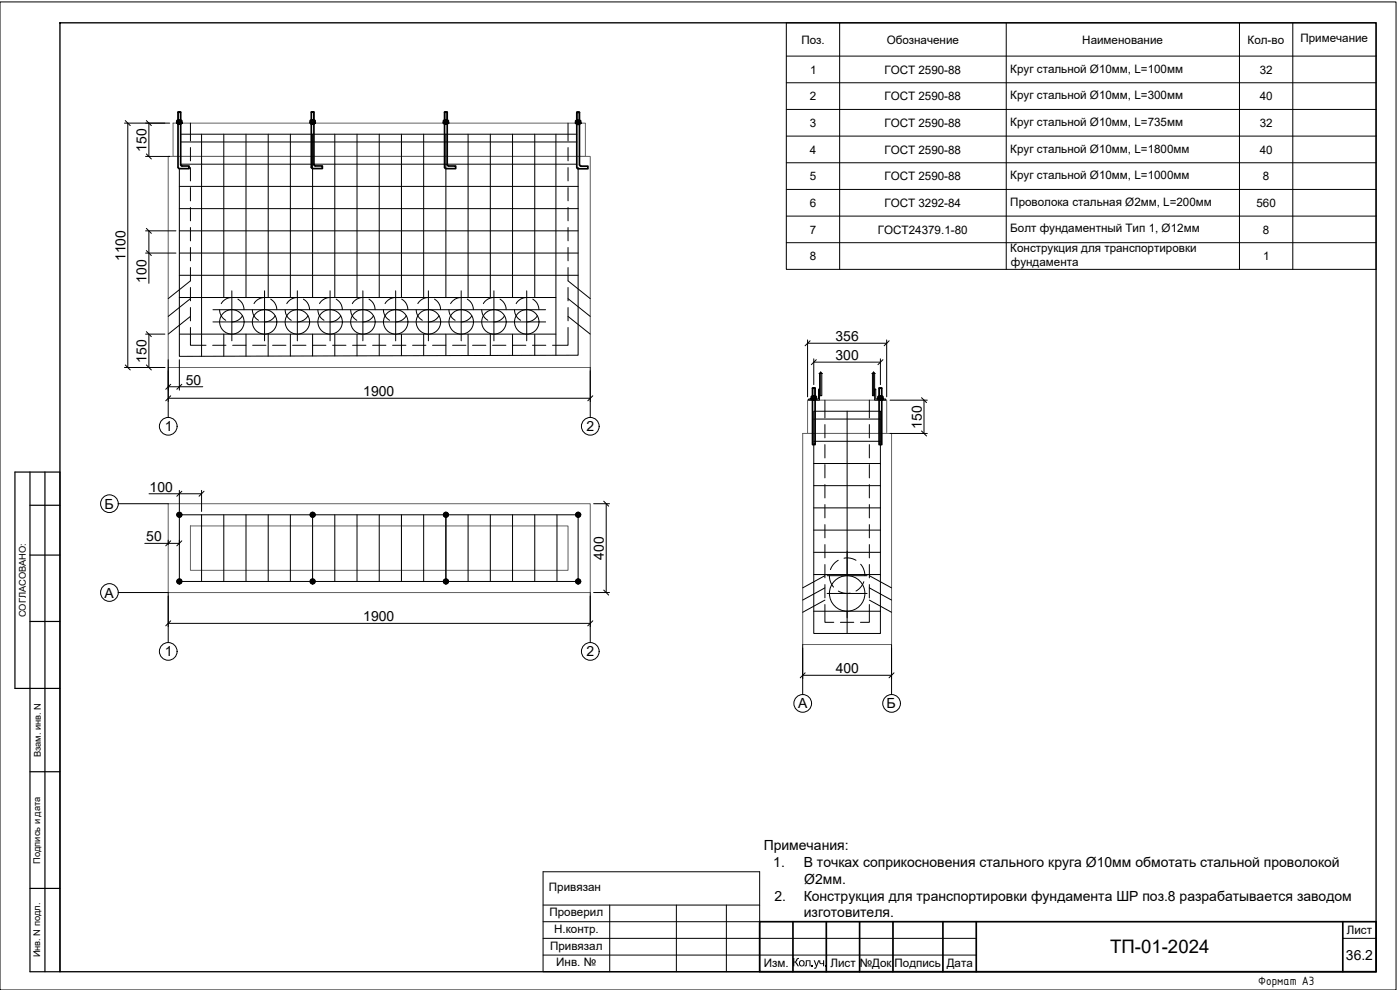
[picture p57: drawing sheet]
<svg xmlns="http://www.w3.org/2000/svg" width="420mm" height="297mm" viewBox="0 0 420 297" stroke-linecap="round" stroke-linejoin="round" font-family="sans-serif">
<defs><g id="words">
<text font-size="5.6" x="333.2" y="286">ТП-01-2024</text>
<g font-size="4.2">
<text x="44" y="45.6" transform="rotate(-90 44 45.6)">150</text>
<text x="37.7" y="78.4" transform="rotate(-90 37.7 78.4)">1100</text>
<text x="44" y="84.8" transform="rotate(-90 44 84.8)">100</text>
<text x="250.7" y="108">300</text>
<text x="250.7" y="102.3">356</text>
<text x="44" y="108.9" transform="rotate(-90 44 108.9)">150</text>
<text x="55.8" y="115.4">50</text>
<text x="109" y="118.8">1900</text>
<text x="49.5" y="129.4">1</text>
<text x="176" y="129.4">2</text>
<text x="276.6" y="128.7" transform="rotate(-90 276.6 128.7)">150</text>
<text x="44.9" y="147.5">100</text>
<text x="31.3" y="152.6">Б</text>
<text x="43.9" y="162.4">50</text>
<text x="181.3" y="167.9" transform="rotate(-90 181.3 167.9)">400</text>
<text x="31.4" y="179.3">А</text>
<text x="109" y="186.4">1900</text>
<text x="49.5" y="197">1</text>
<text x="176" y="197">2</text>
<text x="250.8" y="202">400</text>
<text x="239.5" y="212.5">А</text>
<text x="266.1" y="212.5">Б</text>
<text x="229.2" y="254.9">Примечания:</text>
<text x="232.1" y="260">1.</text>
<text x="241.2" y="260">В точках соприкосновения стального круга Ø10мм обмотать стальной проволокой</text>
<text x="241.3" y="265.1">Ø2мм.</text>
<text x="232.4" y="270.2">2.</text>
<text x="241.2" y="270.2">Конструкция для транспортировки фундамента ШР поз.8 разрабатывается заводом</text>
<text x="241.2" y="275.2">изготовителя.</text>
<text x="403.9" y="288">36.2</text>
</g>
<text font-size="3.9" x="377.6" y="295.5">Формат А3</text>
<g font-size="3.5">
<text x="240.5" y="13.1">Поз.</text>
<text x="266.1" y="13.1">Обозначение</text>
<text x="324.8" y="13.1">Наименование</text>
<text x="374.4" y="13.1">Кол-во</text>
<text x="390.2" y="12.7">Примечание</text>
<text x="243.1" y="22.1">1</text>
<text x="265.4" y="22.1">ГОСТ 2590-88</text>
<text x="303.2" y="21.8">Круг стальной Ø10мм, L=100мм</text>
<text x="378.1" y="22.1">32</text>
<text x="303.2" y="29.8">Круг стальной Ø10мм, L=300мм</text>
<text x="243.1" y="30.1">2</text>
<text x="265.4" y="30.1">ГОСТ 2590-88</text>
<text x="378.1" y="30.1">40</text>
<text x="243" y="38.1">3</text>
<text x="265.4" y="38.1">ГОСТ 2590-88</text>
<text x="303.2" y="37.8">Круг стальной Ø10мм, L=735мм</text>
<text x="378.1" y="38.1">32</text>
<text x="243.1" y="46.1">4</text>
<text x="265.4" y="46.1">ГОСТ 2590-88</text>
<text x="303.2" y="45.8">Круг стальной Ø10мм, L=1800мм</text>
<text x="378.1" y="46.1">40</text>
<text x="303.2" y="53.8">Круг стальной Ø10мм, L=1000мм</text>
<text x="243" y="54.1">5</text>
<text x="265.4" y="54.1">ГОСТ 2590-88</text>
<text x="379" y="54.1">8</text>
<text x="243" y="62.1">6</text>
<text x="265.4" y="62.1">ГОСТ 3292-84</text>
<text x="303.2" y="61.8">Проволока стальная Ø2мм, L=200мм</text>
<text x="377.1" y="62.1">560</text>
<text x="243" y="70.1">7</text>
<text x="263.5" y="70.1">ГОСТ24379.1-80</text>
<text x="303.2" y="69.8">Болт фундаментный Тип 1, Ø12мм</text>
<text x="379" y="70.1">8</text>
<text x="303.2" y="75.6">Конструкция для транспортировки</text>
<text x="243" y="78.1">8</text>
<text x="303.4" y="79.8">фундамента</text>
<text x="379.1" y="78.1">1</text>
<text x="164.7" y="267.4">Привязан</text>
<text x="164.9" y="275">Проверил</text>
<text x="166.3" y="280">Н.контр.</text>
<text x="404.2" y="280.3">Лист</text>
<text x="165.1" y="285">Привязал</text>
<text x="166.9" y="289.8">Инв. №</text>
<text x="229.3" y="290.3">Изм.</text>
<text x="237.8" y="289.9">Кол .уч.</text>
<text x="249.2" y="290.3">Лист</text>
<text x="258" y="290">№Док</text>
<text x="268.5" y="290.1">Подпись</text>
<text x="284.1" y="290">Дата</text>
</g>
<g font-size="2.8">
<text x="7.7" y="185.2" transform="rotate(-90 7.7 185.2)">СОГЛАСОВАНО:</text>
<text x="12.2" y="227.2" transform="rotate(-90 12.2 227.2)">Взам. инв. N</text>
<text x="12" y="259.2" transform="rotate(-90 12 259.2)">Подпись и дата</text>
<text x="12" y="287.3" transform="rotate(-90 12 287.3)">Инв. N подл.</text>
</g>
</g></defs>
<path d="M18 6.8h395v284.8h-395z" fill="none" stroke="#000" stroke-width=".4"/>
<path d="M9 141.6v150h9v-150h-13.5v65h13.5M9 151.6h9M13.5 141.6v150M9 166.5h9M9 186.5h9M9 231.5h9M9 266.6h9" fill="none" stroke="#000" stroke-width=".36"/>
<!-- layer: 0 -->
<g fill="none" stroke="#000" stroke-width=".51">
<path d="M53 36.8h1.6v.1h-1.6zM53.1 36.2h1.5v.5h-1.5zM53.3 36.1l.1 .1v.5l-.1 .1M53.4 36.9h.9v.4h-.9zM53.4 37.3v12.9l.4 .4M53.4 36.8h.8M53.4 33.7h.8M53.5 36.2h.7M53.5 36.7h.7M53.5 33.6l.7 .1v2.4h-.8zM54.2 37.3v12.1M54.4 36.1l-.2 .1v.5l.2 .1"/>
<path d="M93 36.8h1.6v.1h-1.6zM93.3 36.1l.2 .1v.5h-.2M93.3 36.9h1v.4h-1zM93.4 37.3v12.9l.4 .4h3v-.8h-2.2M93.4 36.8h.8M93.4 33.7h.8M93.4 36.7l.4 .1M93.5 33.6l.7 .1v2.4h-.8zM93.8 36.1l-.7 .1v.5l.7 .1M93.8 36.1l.8 .1v.5l-.8 .1M93.8 36.1l-.4 .1M93.8 36.1l.4 .1v.5l-.4 .1"/>
<path d="M94.2 36.7h.2M94.2 37.3v12.1l.4 .4M94.4 36.1l-.2 .1M133 36.8h1.6v.1h-1.6zM133.3 36.1l.2 .1M133.3 36.8h.5M133.3 36.9h1v.4h-1zM133.4 37.3v12.9l.4 .4h3v-.8h-2.2l-.4-.4M133.4 36.8h.8M133.4 33.7h.8M133.4 36.2v.5M133.4 36.2h.8"/>
<path d="M133.5 33.6l.7 .1v2.4h-.8zM133.8 36.1l-.7 .1v.5l.7 .1M133.8 36.1l.8 .1v.5l-.8 .1M134.2 36.7l-.4 .1M134.2 36.7l.2 .1M134.2 37.3v12.1M134.4 36.1l-.2 .1v.5M172.7 36.8h1.6v.2h-1.6zM173 36.2h.1M173 37h1v.3h-1zM173.1 33.7h.8v2.5h-.8zM173.1 36.8h.8"/>
<path d="M173.1 37.3v12.9M173.1 33.7h.8M173.1 36.7l.4 .1M173.1 36.2v.6M173.1 36.7l-.1 .1M173.5 36.2h-.7v.6h.7M173.5 36.2h.8v.6h-.8M173.5 36.2h-.4M173.5 36.2h.4M173.9 36.2v.6M173.9 36.7l-.4 .1M173.9 36.7l.2 .1"/>
<path d="M173.9 37.3v12.1l.4 .5h2.1v.7h-2.9l-.4-.4M174.1 36.2h-.2M54.2 49.4l.4 .4h2.1v.8h-2.9M243.4 119.6l1.6 .1zM243.7 118.9l.2 .1M243.8 119.6h.8M243.8 116.5h.8M243.9 119.5l.3 .1M243.9 119v.5M243.9 119.5l-.2 .1M243.9 116.4l.7 .1v2.4h-.8zM244.2 118.9l.8 .1v.5l-.8 .1"/>
<path d="M244.2 118.9l-.7 .1v.5l.7 .1M244.2 118.9l.4 .1M244.2 118.9l-.3 .1M244.6 119v.5M244.6 119.5l-.4 .1M244.6 119.5l.2 .1M244.8 118.9l-.2 .1M263.4 119.6l1.6 .1zM263.7 118.9l.2 .1M263.8 119.6h.8M263.8 116.5h.8M263.9 119.5l.3 .1"/>
<path d="M263.9 119v.5M263.9 119.5l-.2 .1M263.9 116.4l.7 .1v2.4h-.8zM264.2 118.9l-.7 .1v.5l.7 .1M264.2 118.9l.8 .1v.5l-.8 .1M264.2 118.9l-.3 .1M264.2 118.9l.4 .1M264.6 119v.5M264.6 119.5l-.4 .1M264.6 119.5l.2 .1M264.8 118.9l-.2 .1M243.8 120.1h.8v13.3h-.8z"/>
<path d="M263.8 120.1h.8v13.3h-.8zM228 276.5h185v15.1h-185zM238 276.5v15.1M248 276.5v15.1M258 276.5v15.1M268 276.5v15.1M283 276.5v15.1M293 276.5v15.1M403 276.5v15.1"/>
</g>
<g fill="none" stroke="#000" stroke-width=".3">
<path d="M0 .6h419v296.4h-419zM236 6.8h177v74h-177zM236 16.8h177M252 6.8v74M302 6.8v74M372 6.8v74M388 6.8v74M37.4 36.9h13.5M37.6 36.2l1.5 1.5M38.4 36.9v73.4M43.9 36.2l1.5 1.5M44.7 36.9v10"/>
<path d="M53.5 33.6v2.5M54.1 33.6v2.5M57.1 36.9v5.4M93.5 33.6v2.5M94.1 33.6v2.5M133.5 33.6v2.5M134.1 33.6v2.5M170.5 36.9v5.4M173.2 33.6v2.6M173.8 33.6v2.6M236 24.8h177M236 32.8h177"/>
<path d="M43.7 46.9h7.2M43.9 46.2l1.5 1.5M53.8 55.9h119.7M54.2 40.3h118.9M54.2 49.3h118.9M54.2 42.6h118.9M57.1 44.3v4M57.1 50.3v4M57.1 56.3v4M60.5 40.3v66.6M67.2 40.3v49M73.8 40.3v49"/>
<path d="M80.5 40.3v49M87.1 40.3v49M93.8 40.3v49M100.5 40.3v49M107.1 40.3v49M113.8 40.3v49M120.5 40.3v49M127.1 40.3v49M133.8 40.3v49M140.5 40.3v49M147.2 40.3v49M153.8 40.3v49"/>
<path d="M160.5 40.3v49M166.8 40.3v66.3M170.5 44.3v4M170.5 50.3v4M170.5 56.3v4M173.5 50.2v56.4l-119.7 .3v-56.3M236 40.8h177M236 48.8h177M236 56.8h177M43.7 75.9h9.1M43.7 69.3h9.1M43.9 68.5l1.5 1.5"/>
<path d="M43.9 75.2l1.5 1.5M44.7 69.3v15.7M53.8 75.9h119.7M53.8 69.3h119.7M53.8 62.6h119.7M57.1 62.3v4M57.1 68.3v4M57.1 74.3v4M170.5 62.3v4M170.5 68.3v4M170.5 74.3v4M236 64.8h177"/>
<path d="M236 72.8h177M43.9 99.5l1.5 1.5M53.8 89.3h113M53.8 82.6h119.7M57.1 98.3v5.3h4.7M57.1 80.3v4l-6.6 5.3M57.1 86.3v4M57.1 92.3v4M57.1 94.9l-6.6 5.4M57.1 89.6l-6.6 5.3M63.9 96.6h99.8M63.9 92.9h99.8"/>
<path d="M65.9 92.9a3.6 3.6 0 0 0 1.9 3.2M69.6 89.3a3.6 3.6 0 0 0-3.2 1.8M69.6 87.3v15M71.4 89.8l1.2 1.1 .5 .9 .1 1.1M72.7 94.7a3.7 3.7 0 0 1-3.1 1.9M75.7 92.9l.2 1.1 .5 1 1.2 1.1M79.4 89.3a3.6 3.6 0 0 0-3.2 1.8M79.4 87.3v15M81.2 89.8l1.2 1.1 .5 .9 .2 1.1M82.6 94.7a3.6 3.6 0 0 1-3.2 1.9M85.6 92.9a3.6 3.6 0 0 0 1.8 3.2M89.2 89.3a3.6 3.6 0 0 0-3.1 1.8"/>
<path d="M89.2 87.3v15M91.1 89.8l1.2 1.1 .4 .9 .2 1.1M92.4 94.7a3.7 3.7 0 0 1-3.1 1.9M95.4 92.9l.2 1.1 .4 1 1.2 1.1M99.1 89.3a3.6 3.6 0 0 0-3.2 1.8M99.1 87.3v15M100.9 89.8l1.2 1.1 .5 .9 .1 1.1M102.3 94.7a3.7 3.7 0 0 1-3.2 1.9M105.2 92.9a3.6 3.6 0 0 0 1.9 3.2M108.9 89.3a3.6 3.6 0 0 0-3.2 1.8M108.9 87.3v15M110.7 89.8a3.6 3.6 0 0 1 1.9 3.1"/>
<path d="M112.1 94.7a3.6 3.6 0 0 1-3.2 1.9M115.1 92.9a3.6 3.6 0 0 0 1.8 3.2M118.7 89.3a3.6 3.6 0 0 0-3.1 1.8M118.7 87.3v15M120.6 89.8l1.2 1.1 .4 .9 .2 1.1M121.9 94.7a3.7 3.7 0 0 1-3.2 1.9M124.9 92.9l.2 1.1 .4 1 1.2 1.1M128.6 89.3a3.7 3.7 0 0 0-3.2 1.8M128.6 87.3v15M130.4 89.8l1.2 1.1 .5 .9 .1 1.1M131.7 94.7a3.6 3.6 0 0 1-3.1 1.9M134.7 92.9a3.7 3.7 0 0 0 1.9 3.2"/>
<path d="M138.4 89.3a3.6 3.6 0 0 0-3.2 1.8M138.4 87.3v15M140.2 89.8l1.2 1.1 .5 .9 .2 1.1M141.6 94.7a3.7 3.7 0 0 1-3.2 1.9M144.6 92.9l.1 1.1 .5 1 1.2 1.1M148.2 89.3a3.7 3.7 0 0 0-3.1 1.8M148.2 87.3v15M150.1 89.8l1.2 1.1 .4 .9 .2 1.1M151.4 94.7a3.6 3.6 0 0 1-3.1 1.9M154.4 92.9a3.6 3.6 0 0 0 1.9 3.2M158.1 89.3a3.6 3.6 0 0 0-3.2 1.8M158.1 87.3v15"/>
<path d="M159.9 89.8l1.2 1.1 .5 .9 .1 1.1M161.2 94.7a3.7 3.7 0 0 1-3.1 1.9M170.5 98.3v5.3h-4.7M170.5 80.3v4l6.6 5.3M170.5 86.3v4M170.5 92.3v4M170.5 94.9l6.6 5.4M170.5 89.6l6.6 5.3M37.4 110.3h12.1M37.6 109.5l1.5 1.5M43.7 100.3h5.8M43.9 109.5l1.5 1.5"/>
<path d="M44.7 100.3v10M50.5 116h10.4M50.5 107.9v17.4M50.5 119.5h126.6M51.2 118.8l-1.5 1.5M51.2 115.3l-1.5 1.5M53.8 107.9v9.2M53.8 100.3h113M54.6 115.3l-1.5 1.5M63.8 103.6h4M67.2 100.3v6.6M69.8 103.6h4"/>
<path d="M73.8 100.3v6.6M75.8 103.6h4M80.5 100.3v6.6M81.8 103.6h4M87.1 100.3v6.5M87.8 103.6h4M93.8 103.6h4M93.8 100.3v6.5M99.8 103.6h4M100.5 100.3v6.5M105.8 103.6h4M107.1 100.3v6.5"/>
<path d="M111.8 103.6h4M113.8 100.3v6.5M117.8 103.6h4M120.5 100.3v6.4M123.8 103.6h4M127.1 100.3v6.4M129.8 103.6h4M133.8 100.3v6.4M135.8 103.6h4M140.5 100.3v6.4M141.8 103.6h4M147.2 100.3v6.3"/>
<path d="M147.8 103.6h4M153.8 103.6h4M153.8 100.3v6.3M159.8 103.6h4M160.5 100.3v6.3M177.1 110.3v15M177.9 118.8l-1.5 1.5M242.4 102v17.1M242.4 103h23.7M242.8 119.7l-.2 .2M243.1 102.2l-1.5 1.5M243.8 119.7h.9v.4h-.9z"/>
<path d="M243.9 116.4v2.5M244.2 107.7v7.7M244.2 108.7h20M244.6 116.4v2.5M245 107.9l-1.5 1.5M245.6 116.9v2.8h-2.8M245.8 112.1h1M245.8 116.7l.2 3.4-3.4-.2M245.8 116.7l-.2 .2M246 112.1v6.6h.6v-6.6M246 112.1l.3-.4 .3 .4M246.3 111.5v7.2"/>
<path d="M261.6 112.1h1.1M261.8 112.1v6.6h.7v-6.6M261.9 112.1l.3-.4 .3 .4M262.2 111.5v7.2M262.6 116.7l-.1 3.4 3.3-.2M262.6 116.7l.2 .2M262.8 116.9v2.8h2.8l.2 .2M263.8 119.7h.9v.4h-.9zM263.9 116.4v2.5M264.2 107.7v7.7M264.5 116.4v2.5M265 107.9l-1.5 1.5"/>
<path d="M266.1 102v17.1M266.8 102.2l-1.5 1.5M276.6 119.3l1.5 1.5M244.2 123.4h20v66.7h-20zM244.2 125.7h20M244.2 132.4h20M244.2 139.1h20M247.6 120.1v5.3M247.6 127.4v4M247.6 133.4v4M247.6 139.4v4M254.2 123.4v66.7"/>
<path d="M260.9 120.1v5.3M260.9 127.4v4M260.9 133.4v4M260.9 139.4v4M267.1 120.1h11.2M267.1 130.1h11.2M276.6 129.3l1.5 1.5M277.3 120.1v10M35.5 151.1h15M44.7 148.2h15.8M53.1 154.5h1.5M53.2 154.1l.6-.4 .7 .4v.7l-.7 .4-.6-.4z"/>
<path d="M53.8 154.5h119.7v20h-119.7zM53.8 147.1v6.4M53.8 153.7v1.5M54.6 147.4l-1.5 1.5M60.5 147.1v6.4M60.5 154.5v20M61.2 147.4l-1.5 1.5M67.2 154.5v20M73.8 154.5v20M80.5 154.5v20M87.1 154.5v20M93.1 154.5h1.5"/>
<path d="M93.2 154.1l.6-.4 .7 .4v.7l-.7 .4-.6-.4zM93.8 153.7v21.5M100.5 154.5v20M107.1 154.5v20M113.8 154.5v20M120.5 154.5v20M127.1 154.5v20M133.1 154.5h1.5M133.2 154.1l.6-.4 .7 .4v.7l-.7 .4-.6-.4zM133.8 153.7v21.5M140.5 154.5v20M147.2 154.5v20"/>
<path d="M153.8 154.5v20M160.5 154.5v20M167.2 154.5v20M172.8 154.5h1.5M172.9 154.1l.6-.4 .7 .4v.7l-.7 .4-.6-.4zM173.5 153.7v1.5M178.2 151.1h4.7M181.2 150.4l1.5 1.5M181.9 151.1v26.7M244.2 145.7h20M244.2 152.4h20M244.2 159.1h20"/>
<path d="M247.6 145.4v4M247.6 151.4v4M247.6 157.4v4M260.9 145.4v4M260.9 151.4v4M260.9 157.4v4M35.5 177.8h15v15M43.5 163h10.3M50.5 162v1.5M51.2 162.3l-1.5 1.5M53.1 174.5h1.5M53.2 174.1l.6-.4 .7 .4v.7l-.7 .4-.6-.4z"/>
<path d="M53.8 162v1.5M53.8 173.7v1.5M54.6 162.3l-1.5 1.5M93.1 174.5h1.5M93.2 174.1l.6-.4 .7 .4v.7l-.7 .4-.6-.4zM133.1 174.5h1.5M133.2 174.1l.6-.4 .7 .4v.7l-.7 .4-.6-.4zM172.8 174.5h1.5M172.9 174.1l.6-.4 .7 .4v.7l-.7 .4-.6-.4zM173.5 173.7v1.5M177.1 177.8v15M178.2 177.8h4.7"/>
<path d="M181.2 177l1.5 1.5M244.2 165.7h20M244.2 172.4h20M247.6 163.4v4M247.6 169.4v4M247.6 175.4v4M247.6 172.7l-6.7 3.7M247.6 176.4l-6.7 3.7M248.2 178.1h12M248.2 172.7h12M248.9 172.7l.4 2 .9 1.5M251.6 168.1l-1.3 1-1.1 1.8"/>
<path d="M251.6 177.3l1.6 .7h2M253.3 167.5h1.9l1.7 .6M258.3 169.3l.9 1.5 .4 1.9M259.2 174.5l-1.1 1.9-1.2 .9M260.9 163.4v4M260.9 169.4v4M260.9 175.4v4M260.9 172.7l6.7 3.7M260.9 176.4l6.7 3.7M50.5 187h126.6M51.2 186.3l-1.5 1.5M177.9 186.3l-1.5 1.5"/>
<path d="M240.9 193.4v15M244.2 183.4h20M247.6 181.4v5.3h2.6M247.6 180.1l-6.7 3.6M252.2 186.7h4M260.9 181.4v5.3h-2.7M260.9 180.1l6.7 3.6M267.6 193.4v15M240.9 202.6h26.7M241.6 201.9l-1.4 1.5M268.3 201.9l-1.5 1.5M228 281.5h65"/>
<path d="M228 286.6h65M403 281.5h10"/>
<circle cx="69.6" cy="96.6" r="3.7"/>
<circle cx="79.4" cy="96.6" r="3.7"/>
<circle cx="89.2" cy="96.6" r="3.7"/>
<circle cx="99.1" cy="96.6" r="3.7"/>
<circle cx="108.9" cy="96.6" r="3.7"/>
<circle cx="118.8" cy="96.6" r="3.7"/>
<circle cx="128.6" cy="96.6" r="3.7"/>
<circle cx="138.4" cy="96.6" r="3.7"/>
<circle cx="148.2" cy="96.6" r="3.7"/>
<circle cx="158.1" cy="96.6" r="3.7"/>
<circle cx="50.5" cy="127.9" r="2.66"/>
<circle cx="177.2" cy="127.9" r="2.66"/>
<circle cx="32.8" cy="151.1" r="2.66"/>
<circle cx="53.8" cy="154.4" r=".79"/>
<circle cx="53.8" cy="154.4" r=".65"/>
<circle cx="53.8" cy="154.4" r=".39"/>
<circle cx="53.8" cy="154.4" r=".33"/>
<circle cx="93.8" cy="154.4" r=".79"/>
<circle cx="93.8" cy="154.4" r=".65"/>
<circle cx="93.8" cy="154.4" r=".39"/>
<circle cx="93.8" cy="154.4" r=".33"/>
<circle cx="133.8" cy="154.4" r=".79"/>
<circle cx="133.8" cy="154.4" r=".65"/>
<circle cx="133.8" cy="154.4" r=".39"/>
<circle cx="133.8" cy="154.4" r=".33"/>
<circle cx="173.5" cy="154.4" r=".79"/>
<circle cx="173.5" cy="154.4" r=".65"/>
<circle cx="173.5" cy="154.4" r=".39"/>
<circle cx="173.5" cy="154.4" r=".33"/>
<circle cx="32.8" cy="177.8" r="2.66"/>
<circle cx="53.8" cy="174.5" r=".79"/>
<circle cx="53.8" cy="174.5" r=".65"/>
<circle cx="53.8" cy="174.5" r=".39"/>
<circle cx="53.8" cy="174.5" r=".33"/>
<circle cx="93.8" cy="174.5" r=".79"/>
<circle cx="93.8" cy="174.5" r=".65"/>
<circle cx="93.8" cy="174.5" r=".39"/>
<circle cx="93.8" cy="174.5" r=".33"/>
<circle cx="133.8" cy="174.5" r=".79"/>
<circle cx="133.8" cy="174.5" r=".65"/>
<circle cx="133.8" cy="174.5" r=".39"/>
<circle cx="133.8" cy="174.5" r=".33"/>
<circle cx="173.5" cy="174.5" r=".79"/>
<circle cx="173.5" cy="174.5" r=".65"/>
<circle cx="173.5" cy="174.5" r=".39"/>
<circle cx="173.5" cy="174.5" r=".33"/>
<circle cx="254.2" cy="178" r="5.3"/>
<circle cx="50.5" cy="195.4" r="2.66"/>
<circle cx="177.2" cy="195.4" r="2.66"/>
<circle cx="240.9" cy="211" r="2.66"/>
<circle cx="267.6" cy="211" r="2.66"/>
</g>
<path d="M51.9 36.9h123.8v10h-123.8zM50.5 46.9h126.6v63.4h-126.6zM240.9 130.1h26.7v63.3h-26.7zM242.4 120.1h23.7v10h-23.7zM50.5 151.1h126.6v26.7h-126.6zM57.1 157.8h113.4v13.3h-113.4z" fill="none" stroke="#636466" stroke-width=".3"/>
<path d="M163 261.6h65v30h-65zM163 271.6h65M163 276.5h65M183 271.6v20M203 271.6v20M218 271.6v20M163 281.5h65M163 286.6h65" fill="none" stroke="#000" stroke-width=".3"/>
<use href="#words"/>
</svg>
